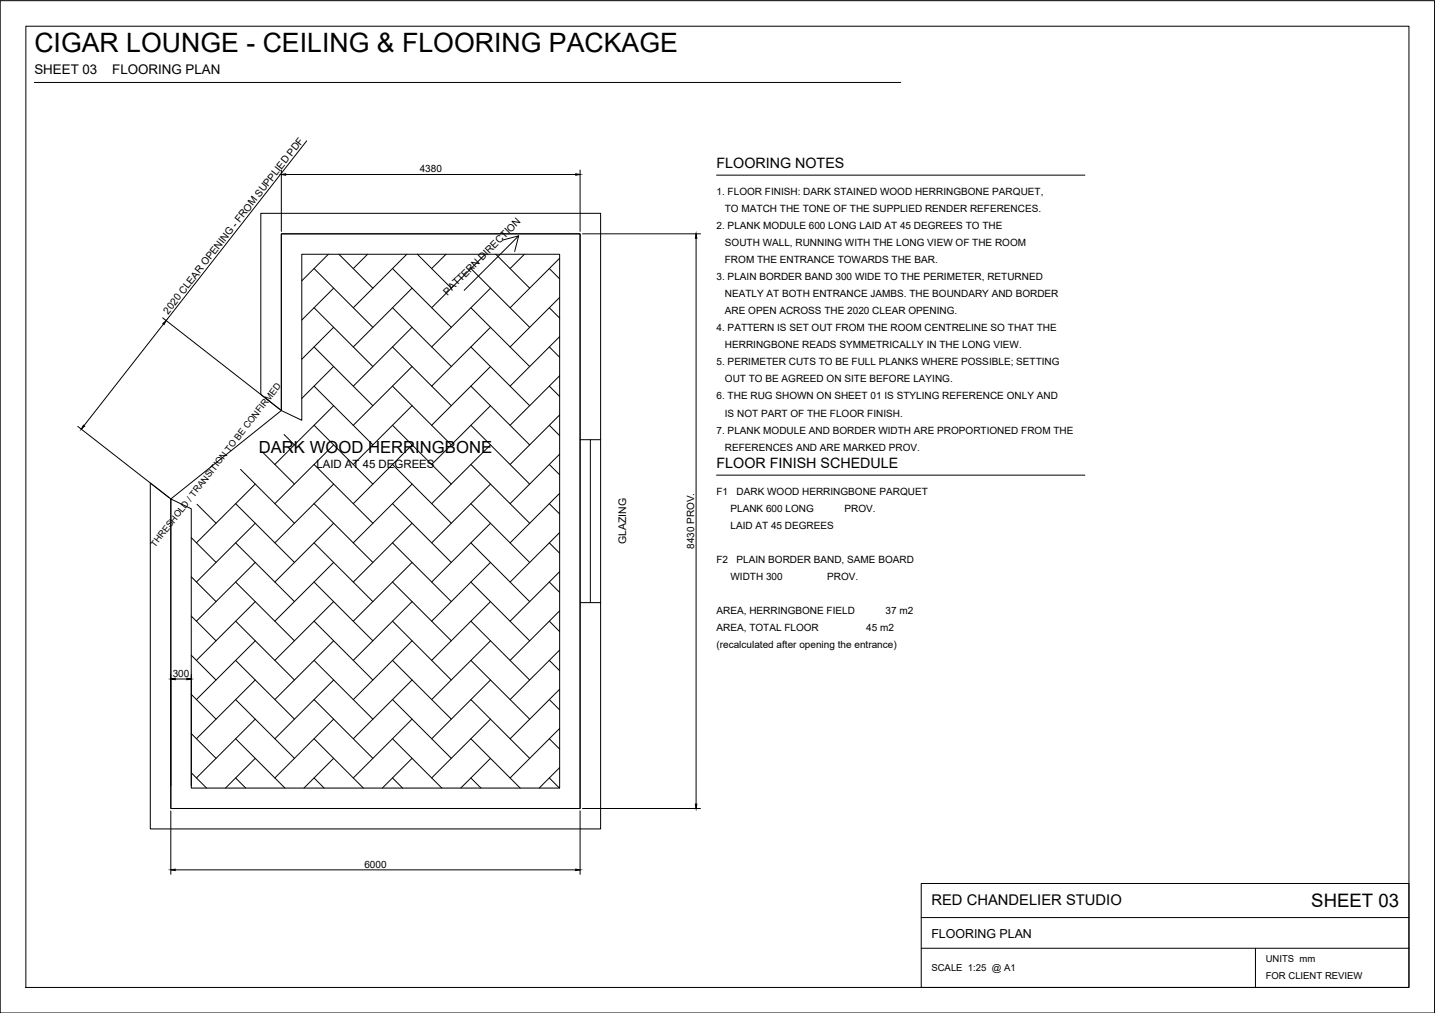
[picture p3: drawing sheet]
<svg xmlns="http://www.w3.org/2000/svg" width="841mm" height="594mm" viewBox="0 0 841 594" stroke-linecap="round" stroke-linejoin="round" font-family="sans-serif">
<defs><g id="words">
<text font-size="15.6" x="20" y="30">CIGAR LOUNGE - CEILING &amp; FLOORING PACKAGE</text>
<text font-size="10.9" x="769" y="532">SHEET 03</text>
<text font-size="9.8" x="152" y="266">DARK WOOD HERRINGBONE</text>
<text font-size="8.7" x="546" y="531">RED CHANDELIER STUDIO</text>
<g font-size="8.4">
<text x="420" y="98">FLOORING NOTES</text>
<text x="420" y="274">FLOOR FINISH SCHEDULE</text>
</g>
<g font-size="7.8">
<text x="20" y="44">SHEET 03</text>
<text x="66" y="44">FLOORING PLAN</text>
</g>
<text font-size="7.3" x="546" y="550">FLOORING PLAN</text>
<text font-size="6.7" x="185" y="275">LAID AT 45 DEGREES</text>
<text font-size="6.1" x="367" y="319" transform="rotate(-90 367 319)">GLAZING</text>
<g font-size="5.9">
<text x="246" y="101">4380</text>
<text x="420" y="114">1. FLOOR FINISH: DARK STAINED WOOD HERRINGBONE PARQUET,</text>
<text x="425" y="124">TO MATCH THE TONE OF THE SUPPLIED RENDER REFERENCES.</text>
<text x="420" y="134">2. PLANK MODULE 600 LONG LAID AT 45 DEGREES TO THE</text>
<text x="425" y="144">SOUTH WALL, RUNNING WITH THE LONG VIEW OF THE ROOM</text>
<text x="425" y="154">FROM THE ENTRANCE TOWARDS THE BAR.</text>
<text x="420" y="164">3. PLAIN BORDER BAND 300 WIDE TO THE PERIMETER, RETURNED</text>
<text x="262" y="173" transform="rotate(-45 262 173)">PATTERN DIRECTION</text>
<text x="425" y="174">NEATLY AT BOTH ENTRANCE JAMBS. THE BOUNDARY AND BORDER</text>
<text x="99" y="185" transform="rotate(-52 99 185)">2020 CLEAR OPENING - FROM SUPPLIED PDF</text>
<text x="425" y="184">ARE OPEN ACROSS THE 2020 CLEAR OPENING.</text>
<text x="420" y="194">4. PATTERN IS SET OUT FROM THE ROOM CENTRELINE SO THAT THE</text>
<text x="425" y="204">HERRINGBONE READS SYMMETRICALLY IN THE LONG VIEW.</text>
<text x="420" y="214">5. PERIMETER CUTS TO BE FULL PLANKS WHERE POSSIBLE; SETTING</text>
<text x="425" y="224">OUT TO BE AGREED ON SITE BEFORE LAYING.</text>
<text x="420" y="234">6. THE RUG SHOWN ON SHEET 01 IS STYLING REFERENCE ONLY AND</text>
<text x="425" y="244">IS NOT PART OF THE FLOOR FINISH.</text>
<text x="420" y="254">7. PLANK MODULE AND BORDER WIDTH ARE PROPORTIONED FROM THE</text>
<text x="425" y="264">REFERENCES AND ARE MARKED PROV.</text>
<text x="420" y="290">F1</text>
<text x="432" y="290">DARK WOOD HERRINGBONE PARQUET</text>
<text x="428" y="300">PLANK 600 LONG</text>
<text x="495" y="300">PROV.</text>
<text x="428" y="310">LAID AT 45 DEGREES</text>
<text x="407" y="322" transform="rotate(-90 407 322)">8430 PROV.</text>
<text x="420" y="330">F2</text>
<text x="432" y="330">PLAIN BORDER BAND, SAME BOARD</text>
<text x="428" y="340">WIDTH 300</text>
<text x="485" y="340">PROV.</text>
<text x="420" y="360">AREA, HERRINGBONE FIELD</text>
<text x="519" y="360">37 m2</text>
<text x="420" y="370">AREA, TOTAL FLOOR</text>
<text x="508" y="370">45 m2</text>
<text x="420" y="380">(recalculated after opening the entrance)</text>
<text x="101" y="397">300</text>
<text x="214" y="509">6000</text>
</g>
<g font-size="5.6">
<text x="546" y="569">SCALE 1:25 @ A1</text>
<text x="742" y="564">UNITS mm</text>
<text x="742" y="574">FOR CLIENT REVIEW</text>
</g>
<text font-size="5.3" x="91" y="321" transform="rotate(-52 91 321)">THRESHOLD / TRANSITION TO BE CONFIRMED</text>
</g></defs>
<!-- layer: 17-SHEET-BORDER -->
<path d="M0 0h841v594h-841zM15 15h811v564h-811zM20 48h508M420 103h216M420 279h216M540 518h286v61h-286zM540 538h286M540 556h286M736 556v23" fill="none" stroke="#000" stroke-width=".59"/>
<!-- layer: 01-WALL -->
<path d="M153 125h199v361h-264v-203l12 10v181h240v-337h-175v104l-12-10zM340 258h12M340 353h12" fill="none" stroke="#000" stroke-width=".59"/>
<!-- layer: 04-RUG -->
<path d="M346 258v95" fill="none" stroke="#000" stroke-width=".59"/>
<!-- layer: 09-FLOOR-OUTLINE -->
<path d="M165 137h175v337h-240v-181l12 5v164h216v-313h-151v97l-12-5z" fill="none" stroke="#000" stroke-width=".59"/>
<!-- layer: 15-PROVISIONAL -->
<path d="M165 241l-65 52" fill="none" stroke="#000" stroke-width=".59"/>
<!-- layer: 10-FLOOR-PATTERN -->
<g fill="none" stroke="#000" stroke-width=".59">
<path d="M184 157l35 35M192 149l-15 16M199 149l20 20M215 149l-8 8M230 157l34 35M238 149l-31 31M245 149l19 20M261 149l-8 8M276 157l34 35M284 149l-31 31M291 149l19 20M307 149l-8 8"/>
<path d="M322 157l6 7M328 151l-29 29M196 169l-19 19M242 169l-35 34M287 169l-34 34M328 174l-29 29M184 180l35 35M196 192l-19 19M230 180l34 35M242 192l-35 34M276 180l34 35M287 192l-34 34"/>
<path d="M322 180l6 7M328 197l-29 29M184 203l35 35M196 215l-19 19M230 203l34 35M242 215l-35 34M276 203l34 35M287 215l-34 34M322 203l6 7M184 226l35 35M196 238l-35 34M230 226l34 35"/>
<path d="M242 238l-35 34M276 226l34 35M287 238l-34 34M322 226l6 7M328 220l-29 29M166 255l7 6M184 249l35 35M230 249l34 35M276 249l34 35M322 249l6 6M328 243l-29 29M141 275l32 32"/>
<path d="M154 265l19 19M184 272l35 35M196 261l-35 34M230 272l34 35M242 261l-35 34M276 272l34 35M287 261l-34 34M322 272l6 6M328 266l-29 29M115 296l12 11M138 295l35 35M150 284l-35 34"/>
<path d="M184 295l35 35M196 284l-35 34M230 295l34 35M242 284l-35 34M276 295l34 35M287 284l-34 34M322 295l6 6M328 289l-29 29M112 315l15 15M138 318l35 35M150 307l-35 34M184 318l35 35"/>
<path d="M196 307l-35 34M230 318l34 35M242 307l-35 34M276 318l34 35M287 307l-34 34M322 318l6 6M328 312l-29 29M112 338l15 15M150 330l-35 34M196 330l-35 34M242 330l-35 34M287 330l-34 34"/>
<path d="M328 335l-29 29M138 341l35 35M150 353l-35 34M184 341l35 35M196 353l-35 34M230 341l34 35M242 353l-35 34M276 341l34 35M287 353l-34 34M322 341l6 6M328 358l-29 29M112 361l15 15"/>
<path d="M138 364l35 35M150 376l-35 34M184 364l35 35M196 376l-35 34M230 364l34 35M242 376l-35 34M276 364l34 35M287 376l-34 34M322 364l6 6M112 384l15 15M138 387l35 35M150 399l-35 34"/>
<path d="M184 387l35 35M196 399l-35 34M230 387l34 35M242 399l-35 34M276 387l34 35M287 399l-34 34M322 387l6 6M328 381l-29 29M112 407l15 15M138 410l35 35M184 410l35 35M230 410l34 35"/>
<path d="M276 410l34 35M322 410l6 6M328 404l-29 29M112 430l15 15M138 433l29 29M150 422l-35 34M184 433l29 29M196 422l-35 34M230 433l29 29M242 422l-35 34M276 433l29 29M287 422l-34 34"/>
<path d="M322 433l6 6M328 427l-29 29M112 453l9 9M138 456l6 6M150 445l-18 17M184 456l6 6M196 445l-18 17M230 456l6 6M242 445l-18 17M276 456l6 6M287 445l-17 17M322 456l6 6"/>
<path d="M328 450l-12 12"/>
</g>
<!-- layer: 11-DIMENSIONS -->
<g fill="none" stroke="#000" stroke-width=".59">
<path d="M165 100v36M180 83l-83 105M340 100v36M167 102h170M341 137h70M408 140v332M95 186l69 54M96 190l-47 60M46 250l53 42M100 396v65M103 398h7M112 396v65"/>
<path d="M100 476v37M340 476v37M341 474h70M103 510h234"/>
</g>
<path d="M165 102h2v1zM337 102h3l-3 1zM408 137v3zM95 190l2-2-1 2zM49 249l1 1-2 2zM100 398h3v1zM110 398h2l-2 1zM408 472v2zM100 510h3v1zM337 510h3l-3 1z" fill="#000" stroke="#000" stroke-width=".59"/>
<!-- layer: 14-CENTRELINE -->
<path d="M304 138l-2 10M295 141l9-3-32 32" fill="none" stroke="#000" stroke-width=".59"/>
<use href="#words"/>
</svg>
